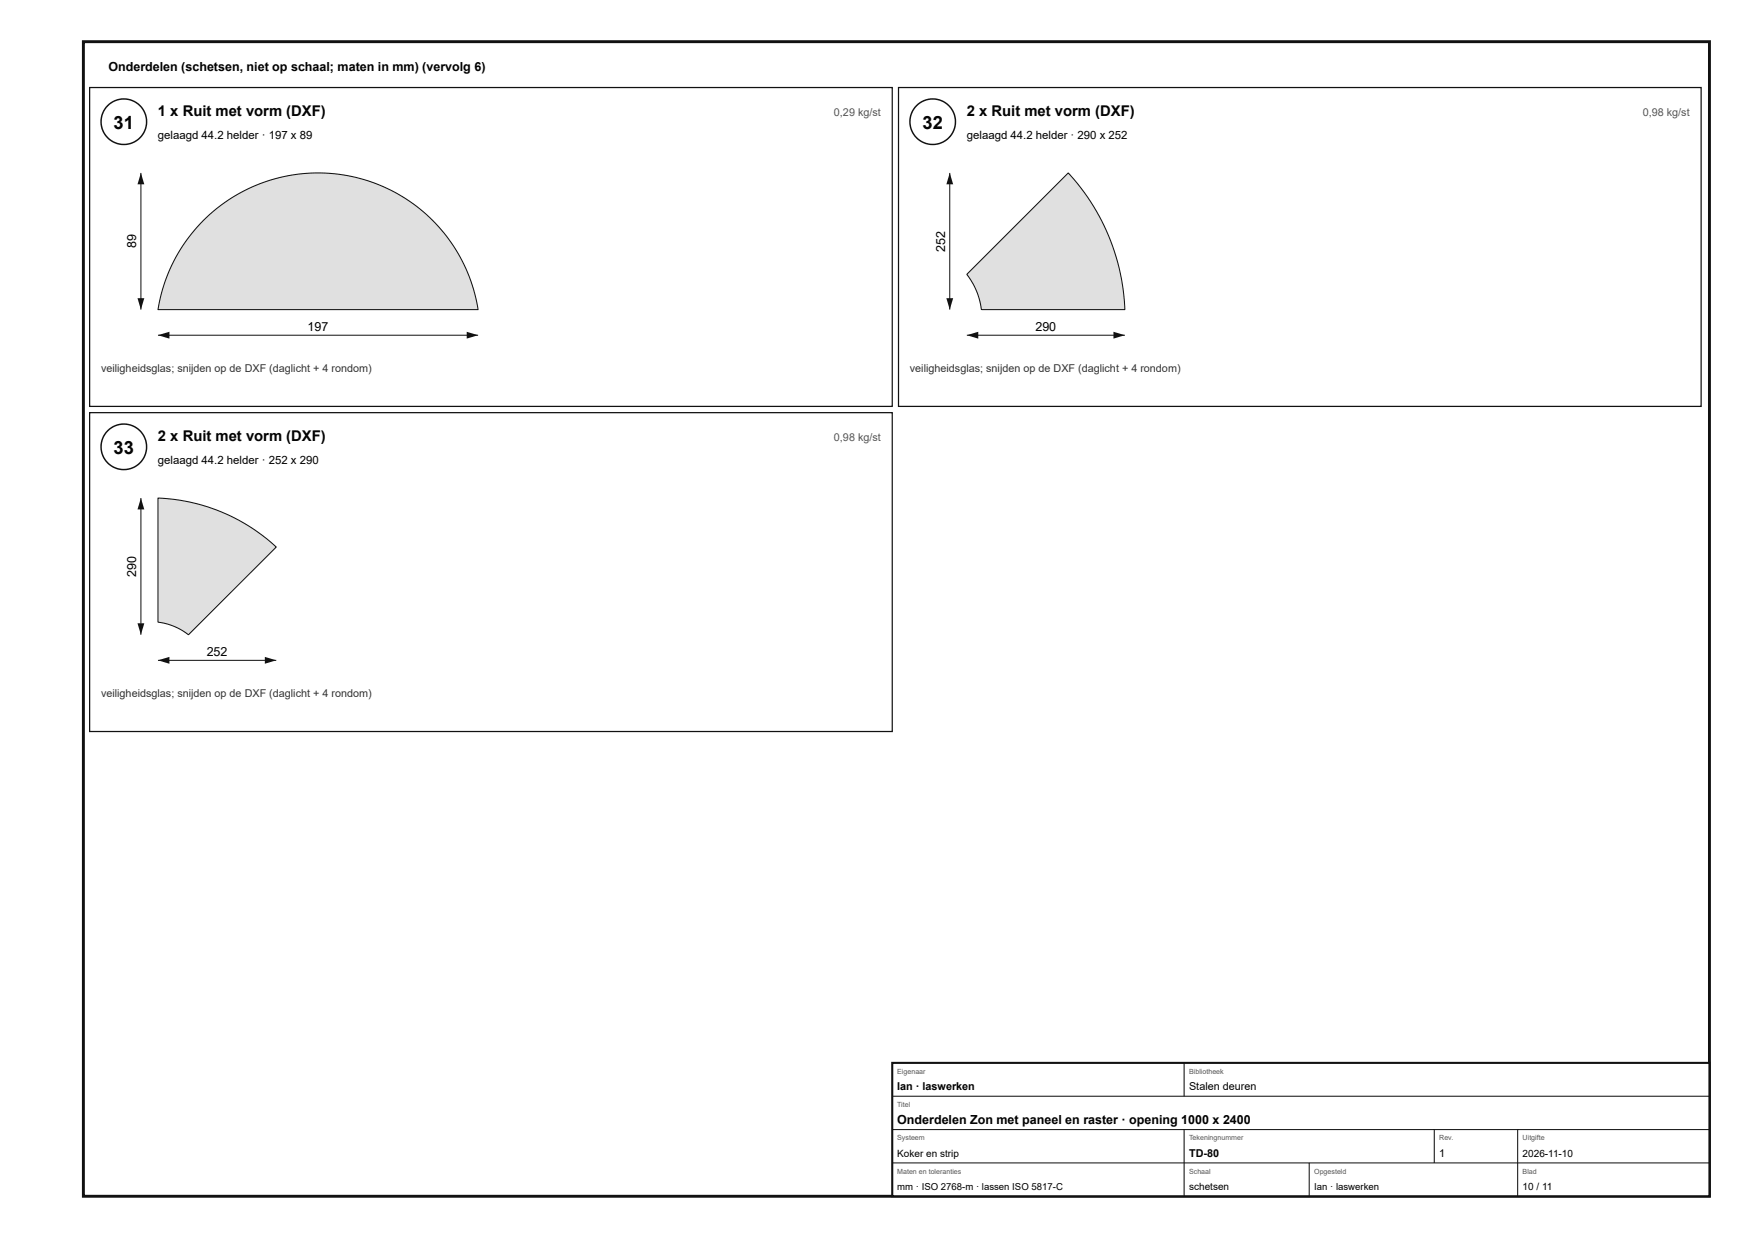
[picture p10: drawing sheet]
<svg xmlns="http://www.w3.org/2000/svg" width="420mm" height="297mm" viewBox="0 0 420 297" stroke-linecap="round" stroke-linejoin="round" font-family="sans-serif">
<defs><g id="words">
<g font-size="4.4">
<text x="27.3" y="30.8">31</text>
<text x="221.3" y="30.8">32</text>
<text x="27.3" y="108.8">33</text>
</g>
<g font-size="3.6">
<text x="37.9" y="27.8">1 x Ruit met vorm (DXF)</text>
<text x="231.9" y="27.8">2 x Ruit met vorm (DXF)</text>
<text x="37.9" y="105.8">2 x Ruit met vorm (DXF)</text>
</g>
<g font-size="3">
<text x="26" y="17">Onderdelen (schetsen, niet op schaal; maten in mm) (vervolg 6)</text>
<text x="32.7" y="59.6" transform="rotate(-90 32.7 59.6)">89</text>
<text x="226.7" y="60.4" transform="rotate(-90 226.7 60.4)">252</text>
<text x="73.8" y="79.3">197</text>
<text x="248.3" y="79.3">290</text>
<text x="32.7" y="138.4" transform="rotate(-90 32.7 138.4)">290</text>
<text x="49.6" y="157.3">252</text>
<text x="215.2" y="269.6">Onderdelen Zon met paneel en raster · opening 1000 x 2400</text>
</g>
<g font-size="2.7">
<text x="37.9" y="33.3">gelaagd 44.2 helder · 197 x 89</text>
<text x="231.9" y="33.3">gelaagd 44.2 helder · 290 x 252</text>
<text x="37.9" y="111.3">gelaagd 44.2 helder · 252 x 290</text>
</g>
<g font-size="2.6" fill="#555">
<text x="200" y="27.8">0,29 kg/st</text>
<text x="394" y="27.8">0,98 kg/st</text>
<text x="200" y="105.8">0,98 kg/st</text>
</g>
<g font-size="2.6" fill="#333">
<text x="24.2" y="89.3">veiligheidsglas; snijden op de DXF (daglicht + 4 rondom)</text>
<text x="218.2" y="89.3">veiligheidsglas; snijden op de DXF (daglicht + 4 rondom)</text>
<text x="24.2" y="167.3">veiligheidsglas; snijden op de DXF (daglicht + 4 rondom)</text>
</g>
<g font-size="2.6">
<text x="215.2" y="261.6">Ian · laswerken</text>
<text x="285.2" y="261.6">Stalen deuren</text>
<text x="285.2" y="277.6">TD-80</text>
<text x="345.2" y="277.6">1</text>
</g>
<g font-size="2.4">
<text x="215.2" y="277.6">Koker en strip</text>
<text x="365.2" y="277.6">2026-11-10</text>
<text x="285.2" y="285.6">schetsen</text>
<text x="365.2" y="285.6">10 / 11</text>
</g>
<g font-size="2.3">
<text x="215.2" y="285.6">mm · ISO 2768-m · lassen ISO 5817-C</text>
<text x="315.2" y="285.6">Ian · laswerken</text>
</g>
<g font-size="1.7" fill="#555">
<text x="215.2" y="257.6">Eigenaar</text>
<text x="285.2" y="257.6">Bibliotheek</text>
<text x="215.2" y="265.6">Titel</text>
<text x="215.2" y="273.6">Systeem</text>
<text x="285.2" y="273.6">Tekeningnummer</text>
<text x="345.2" y="273.6">Rev.</text>
<text x="365.2" y="273.6">Uitgifte</text>
<text x="215.2" y="281.6">Maten en toleranties</text>
<text x="285.2" y="281.6">Schaal</text>
<text x="315.2" y="281.6">Opgesteld</text>
<text x="365.2" y="281.6">Blad</text>
</g>
</g></defs>
<path d="M20 10h390v277h-390z" fill="none" stroke="#111" stroke-width=".7" stroke-linecap="butt"/>
<path d="M21.5 21h192.5v76.5h-192.5z" fill="none" stroke="#111" stroke-width=".3"/>
<circle cx="29.7" cy="29.2" r="5.5" fill="#fff"/>
<circle cx="29.7" cy="29.2" r="5.5" fill="none" stroke="#111" stroke-width=".35"/>
<path d="M48.8 52.9a38.9 38.9 0 0 1 65.9 21.4h-76.8a38.9 38.9 0 0 1 10.9-21.4z" fill="#d6e4e9"/>
<path d="M48.8 52.9a38.9 38.9 0 0 1 65.9 21.4h-76.8a38.9 38.9 0 0 1 10.9-21.4z" fill="none" stroke="#111" stroke-width=".25"/>
<path d="M37.9 80.4h76.8" fill="none" stroke="#111" stroke-width=".24"/>
<g fill="#111">
<path d="M37.9 80.4l2.7-.8v1.6z"/>
<path d="M111.9 79.6l2.8 .8-2.8 .8z"/>
</g>
<path d="M33.8 41.5v32.8" fill="none" stroke="#111" stroke-width=".24"/>
<g fill="#111">
<path d="M33.8 41.5l.8 2.7h-1.6z"/>
<path d="M33 71.5h1.6l-.8 2.8z"/>
</g>
<path d="M215.5 21h192.5v76.5h-192.5z" fill="none" stroke="#111" stroke-width=".3"/>
<circle cx="223.7" cy="29.2" r="5.5" fill="#fff"/>
<circle cx="223.7" cy="29.2" r="5.5" fill="none" stroke="#111" stroke-width=".35"/>
<path d="M256.2 41.5a51.2 51.2 0 0 1 13.6 32.8h-34.3l-.1-.1-.3-1.7a17.1 17.1 0 0 0-3.2-6.6z" fill="#d6e4e9"/>
<path d="M256.2 41.5a51.2 51.2 0 0 1 13.6 32.8h-34.3l-.1-.1-.3-1.7a17.1 17.1 0 0 0-3.2-6.6z" fill="none" stroke="#111" stroke-width=".25"/>
<path d="M231.9 80.4h37.9" fill="none" stroke="#111" stroke-width=".24"/>
<g fill="#111">
<path d="M231.9 80.4l2.7-.8v1.6z"/>
<path d="M267.1 79.6l2.7 .8-2.7 .8z"/>
</g>
<path d="M227.8 41.5v32.8" fill="none" stroke="#111" stroke-width=".24"/>
<g fill="#111">
<path d="M227.8 41.5l.8 2.7h-1.6z"/>
<path d="M227 71.5h1.6l-.8 2.8z"/>
</g>
<path d="M21.5 99h192.5v76.5h-192.5z" fill="none" stroke="#111" stroke-width=".3"/>
<circle cx="29.7" cy="107.2" r="5.5" fill="#fff"/>
<circle cx="29.7" cy="107.2" r="5.5" fill="none" stroke="#111" stroke-width=".35"/>
<path d="M37.9 119.5a44.4 44.4 0 0 1 28.4 11.7l-21.1 21.1-1.8-1.2-1.6-.8-3.9-1.2z" fill="#d6e4e9"/>
<path d="M37.9 119.5a44.4 44.4 0 0 1 28.4 11.7l-21.1 21.1-1.8-1.2-1.6-.8-3.9-1.2z" fill="none" stroke="#111" stroke-width=".25"/>
<path d="M37.9 158.4h28.4" fill="none" stroke="#111" stroke-width=".24"/>
<g fill="#111">
<path d="M37.9 158.4l2.7-.8v1.6z"/>
<path d="M63.5 157.6l2.8 .8-2.8 .8z"/>
</g>
<path d="M33.8 119.5v32.8" fill="none" stroke="#111" stroke-width=".24"/>
<g fill="#111">
<path d="M33.8 119.5l.8 2.7h-1.6z"/>
<path d="M33 149.5h1.6l-.8 2.8z"/>
</g>
<path d="M214 255h196v32h-196z" fill="#fff"/>
<path d="M214 255h196v32h-196z" fill="none" stroke="#111" stroke-width=".5"/>
<path d="M284 255v8M214 263h196M214 271h196M214 279h196M284 271v16M314 279v8M344 271v8M364 271v16" fill="none" stroke="#111" stroke-width=".25"/>
<use href="#words"/>
</svg>
